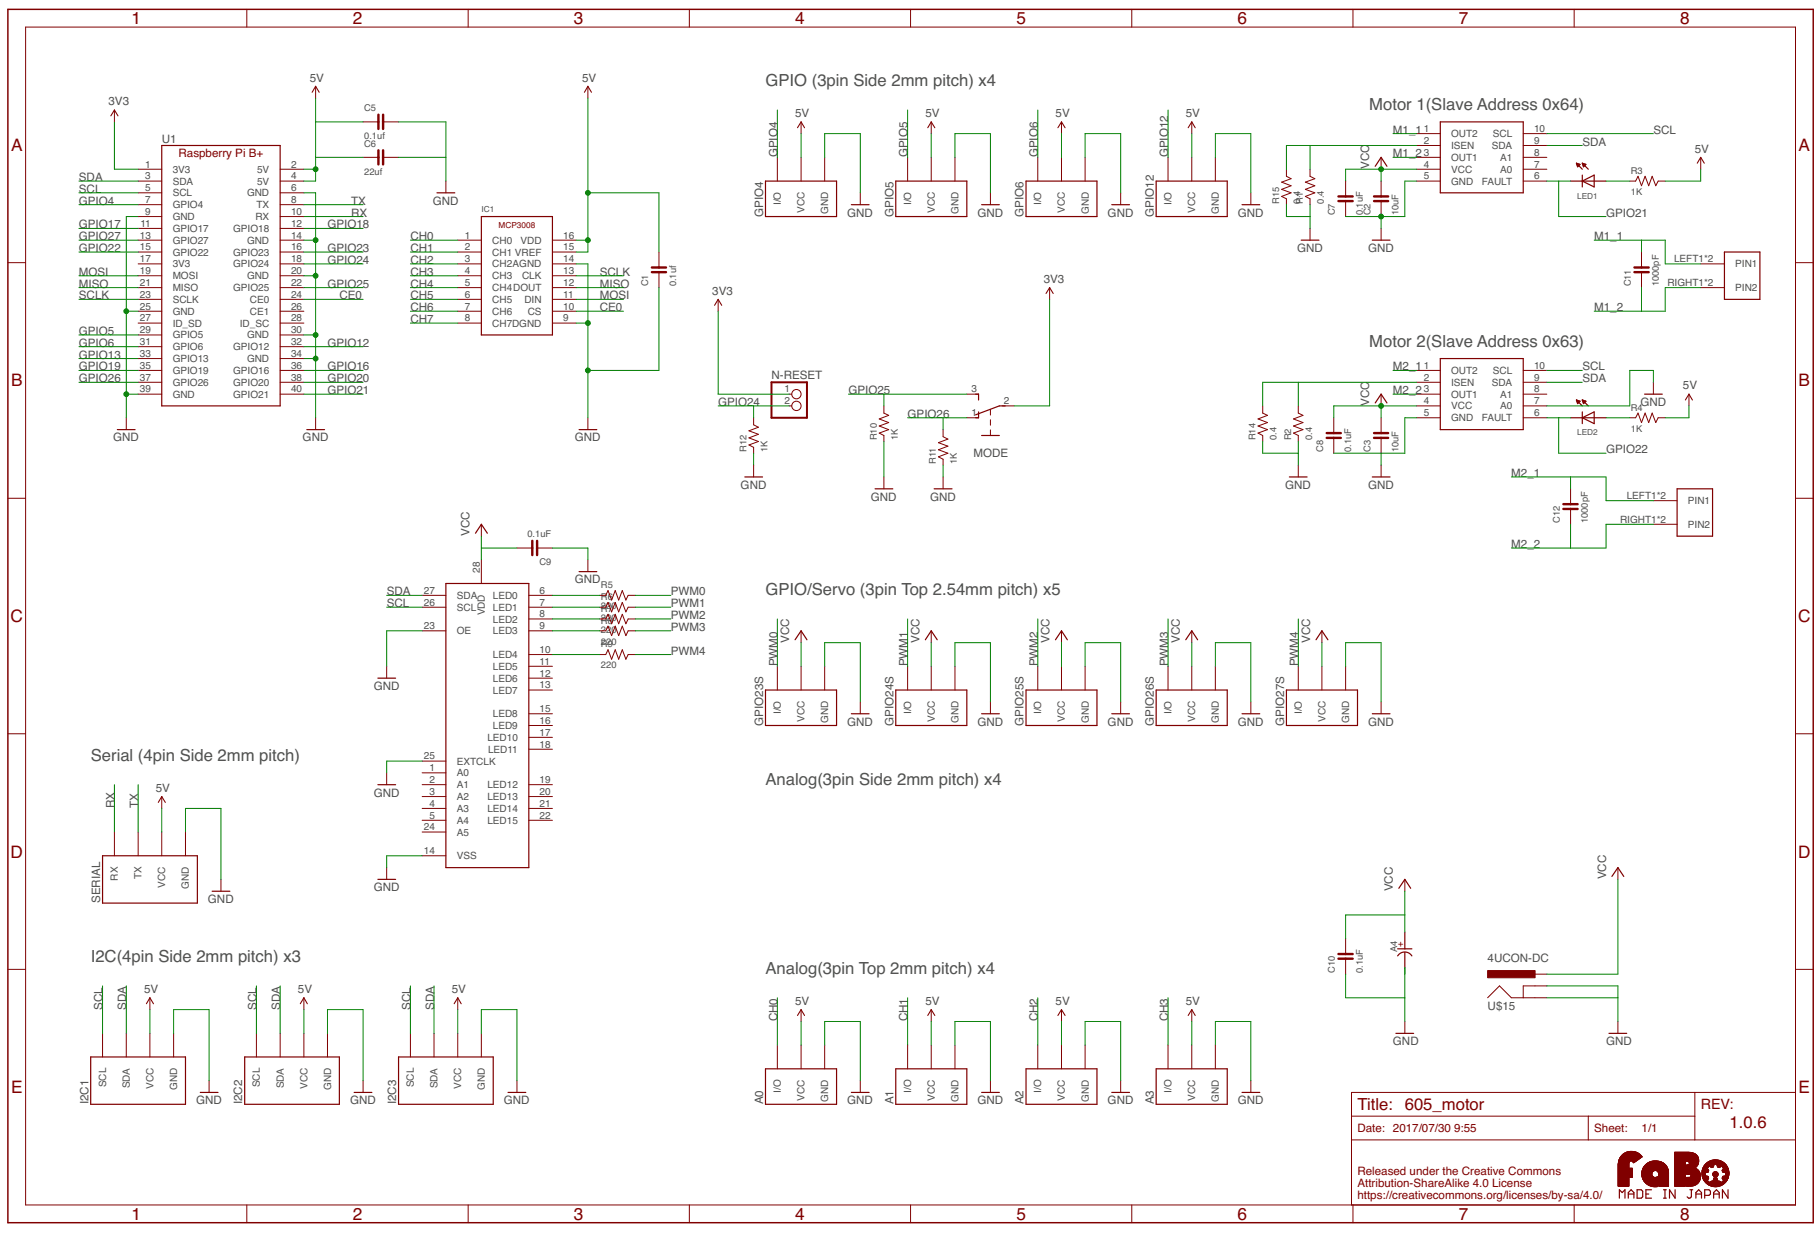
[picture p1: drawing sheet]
<svg xmlns="http://www.w3.org/2000/svg" width="289mm" height="196mm" viewBox="0 0 289 196" stroke-linecap="round" stroke-linejoin="round" font-family="sans-serif">
<defs><g id="words">
<g font-size="2.7" fill="#800000">
<text x="20.9" y="3.9">1</text>
<text x="56" y="3.9">2</text>
<text x="91.1" y="3.9">3</text>
<text x="126.2" y="3.9">4</text>
<text x="161.3" y="3.9">5</text>
<text x="196.5" y="3.9">6</text>
<text x="231.6" y="3.9">7</text>
<text x="266.7" y="3.9">8</text>
<text x="1.8" y="24">A</text>
<text x="285.5" y="24">A</text>
<text x="1.8" y="61.4">B</text>
<text x="285.5" y="61.4">B</text>
<text x="1.7" y="98.7">C</text>
<text x="285.5" y="98.7">C</text>
<text x="1.7" y="136.1">D</text>
<text x="285.5" y="136.1">D</text>
<text x="1.8" y="173.5">E</text>
<text x="285.5" y="173.5">E</text>
<text x="20.9" y="193.6">1</text>
<text x="56" y="193.6">2</text>
<text x="91.1" y="193.6">3</text>
<text x="126.2" y="193.6">4</text>
<text x="161.3" y="193.6">5</text>
<text x="196.5" y="193.6">6</text>
<text x="231.6" y="193.6">7</text>
<text x="266.7" y="193.6">8</text>
</g>
<g font-size="2.6" fill="#505050">
<text x="121.5" y="13.7">GPIO (3pin Side 2mm pitch) x4</text>
<text x="217.4" y="17.5">Motor 1(Slave Address 0x64)</text>
<text x="217.4" y="55">Motor 2(Slave Address 0x63)</text>
<text x="121.5" y="94.5">GPIO/Servo (3pin Top 2.54mm pitch) x5</text>
<text x="14.4" y="120.8">Serial (4pin Side 2mm pitch)</text>
<text x="121.5" y="124.6">Analog(3pin Side 2mm pitch) x4</text>
<text x="14.4" y="152.8">I2C(4pin Side 2mm pitch) x3</text>
<text x="121.5" y="154.6">Analog(3pin Top 2mm pitch) x4</text>
</g>
<g font-size="2.6" fill="#800000">
<text x="215.5" y="176.2">Title:</text>
<text x="223" y="176.2">605_motor</text>
<text x="274.6" y="179.1">1.0.6</text>
</g>
<text font-size="2.3" fill="#800000" x="270" y="176">REV:</text>
<g font-size="1.8" fill="#505050">
<text x="17.2" y="16.7">3V3</text>
<text x="49.2" y="13">5V</text>
<text x="92.4" y="13">5V</text>
<text x="25.7" y="22.7">U1</text>
<text x="126.2" y="18.6">5V</text>
<text x="146.9" y="18.6">5V</text>
<text x="167.6" y="18.6">5V</text>
<text x="188.2" y="18.6">5V</text>
<text x="221.1" y="21.2">M1_1</text>
<text x="251.2" y="23.1">SDA</text>
<text x="262.5" y="21.2">SCL</text>
<text x="12.5" y="28.7">SDA</text>
<text x="123.4" y="25" transform="rotate(-90 123.4 25)">GPIO4</text>
<text x="144.1" y="25" transform="rotate(-90 144.1 25)">GPIO5</text>
<text x="164.7" y="25" transform="rotate(-90 164.7 25)">GPIO6</text>
<text x="185.4" y="25" transform="rotate(-90 185.4 25)">GPIO12</text>
<text x="217.4" y="26.9" transform="rotate(-90 217.4 26.9)">VCC</text>
<text x="221.1" y="25">M1_2</text>
<text x="269" y="24.2">5V</text>
<text x="12.5" y="30.6">SCL</text>
<text x="12.5" y="32.5">GPIO4</text>
<text x="55.8" y="32.5">TX</text>
<text x="55.8" y="34.4">RX</text>
<text x="68.7" y="32.5">GND</text>
<text x="121.1" y="34.4" transform="rotate(-90 121.1 34.4)">GPIO4</text>
<text x="134.5" y="34.4">GND</text>
<text x="141.8" y="34.4" transform="rotate(-90 141.8 34.4)">GPIO5</text>
<text x="155.2" y="34.4">GND</text>
<text x="162.5" y="34.4" transform="rotate(-90 162.5 34.4)">GPIO6</text>
<text x="175.8" y="34.4">GND</text>
<text x="183.2" y="34.4" transform="rotate(-90 183.2 34.4)">GPIO12</text>
<text x="196.5" y="34.4">GND</text>
<text x="255" y="34.4">GPIO21</text>
<text x="12.5" y="36.3">GPIO17</text>
<text x="12.5" y="38.1">GPIO27</text>
<text x="12.5" y="40">GPIO22</text>
<text x="52" y="36.3">GPIO18</text>
<text x="52" y="40">GPIO23</text>
<text x="52" y="41.9">GPIO24</text>
<text x="65.1" y="38.1">CH0</text>
<text x="65.1" y="40">CH1</text>
<text x="65.1" y="41.9">CH2</text>
<text x="205.9" y="40">GND</text>
<text x="217.2" y="40">GND</text>
<text x="253.1" y="38.1">M1_1</text>
<text x="12.5" y="43.8">MOSI</text>
<text x="12.5" y="45.6">MISO</text>
<text x="12.5" y="47.5">SCLK</text>
<text x="52" y="45.6">GPIO25</text>
<text x="53.9" y="47.5">CE0</text>
<text x="65.1" y="43.8">CH3</text>
<text x="65.1" y="45.6">CH4</text>
<text x="65.1" y="47.5">CH5</text>
<text x="95.2" y="47.5">MOSI</text>
<text x="95.2" y="45.6">MISO</text>
<text x="95.2" y="43.8">SCLK</text>
<text x="113.1" y="46.8">3V3</text>
<text x="165.7" y="44.9">3V3</text>
<text x="12.5" y="53.2">GPIO5</text>
<text x="65.1" y="49.4">CH6</text>
<text x="65.1" y="51.3">CH7</text>
<text x="95.2" y="49.4">CE0</text>
<text x="253.1" y="49.4">M1_2</text>
<text x="12.5" y="55">GPIO6</text>
<text x="12.5" y="56.9">GPIO13</text>
<text x="12.5" y="58.8">GPIO19</text>
<text x="52" y="55">GPIO12</text>
<text x="52" y="58.8">GPIO16</text>
<text x="221.1" y="58.8">M2_1</text>
<text x="251.2" y="58.8">SCL</text>
<text x="12.5" y="60.7">GPIO26</text>
<text x="52" y="60.7">GPIO20</text>
<text x="52" y="62.6">GPIO21</text>
<text x="114" y="64.4">GPIO24</text>
<text x="122.5" y="60.2">N-RESET</text>
<text x="134.7" y="62.6">GPIO25</text>
<text x="217.4" y="64.4" transform="rotate(-90 217.4 64.4)">VCC</text>
<text x="221.1" y="62.6">M2_2</text>
<text x="251.2" y="60.7">SDA</text>
<text x="260.4" y="64.4">GND</text>
<text x="267.2" y="61.8">5V</text>
<text x="18" y="70.1">GND</text>
<text x="48" y="70.1">GND</text>
<text x="91.3" y="70.1">GND</text>
<text x="144.1" y="66.3">GPIO26</text>
<text x="255" y="72">GPIO22</text>
<text x="117.6" y="77.6">GND</text>
<text x="154.5" y="72.5">MODE</text>
<text x="204" y="77.6">GND</text>
<text x="217.2" y="77.6">GND</text>
<text x="239.9" y="75.7">M2_1</text>
<text x="138.3" y="79.5">GND</text>
<text x="147.6" y="79.5">GND</text>
<text x="74.5" y="85.1" transform="rotate(-90 74.5 85.1)">VCC</text>
<text x="239.9" y="87">M2_2</text>
<text x="61.4" y="94.5">SDA</text>
<text x="91.3" y="92.6">GND</text>
<text x="106.5" y="94.5">PWM0</text>
<text x="61.4" y="96.4">SCL</text>
<text x="106.5" y="96.4">PWM1</text>
<text x="106.5" y="98.3">PWM2</text>
<text x="106.5" y="100.1">PWM3</text>
<text x="106.5" y="103.9">PWM4</text>
<text x="123.4" y="105.8" transform="rotate(-90 123.4 105.8)">PWM0</text>
<text x="125.3" y="102" transform="rotate(-90 125.3 102)">VCC</text>
<text x="144.1" y="105.8" transform="rotate(-90 144.1 105.8)">PWM1</text>
<text x="146" y="102" transform="rotate(-90 146 102)">VCC</text>
<text x="164.7" y="105.8" transform="rotate(-90 164.7 105.8)">PWM2</text>
<text x="166.6" y="102" transform="rotate(-90 166.6 102)">VCC</text>
<text x="185.4" y="105.8" transform="rotate(-90 185.4 105.8)">PWM3</text>
<text x="187.3" y="102" transform="rotate(-90 187.3 102)">VCC</text>
<text x="206.1" y="105.8" transform="rotate(-90 206.1 105.8)">PWM4</text>
<text x="208" y="102" transform="rotate(-90 208 102)">VCC</text>
<text x="59.3" y="109.5">GND</text>
<text x="121.1" y="115.2" transform="rotate(-90 121.1 115.2)">GPIO23S</text>
<text x="134.5" y="115.2">GND</text>
<text x="141.8" y="115.2" transform="rotate(-90 141.8 115.2)">GPIO24S</text>
<text x="155.2" y="115.2">GND</text>
<text x="162.5" y="115.2" transform="rotate(-90 162.5 115.2)">GPIO25S</text>
<text x="175.8" y="115.2">GND</text>
<text x="183.2" y="115.2" transform="rotate(-90 183.2 115.2)">GPIO26S</text>
<text x="196.5" y="115.2">GND</text>
<text x="203.8" y="115.2" transform="rotate(-90 203.8 115.2)">GPIO27S</text>
<text x="217.2" y="115.2">GND</text>
<text x="24.7" y="125.7">5V</text>
<text x="18.2" y="128.3" transform="rotate(-90 18.2 128.3)">RX</text>
<text x="21.9" y="128.3" transform="rotate(-90 21.9 128.3)">TX</text>
<text x="59.3" y="126.5">GND</text>
<text x="15.9" y="143.4" transform="rotate(-90 15.9 143.4)">SERIAL</text>
<text x="33" y="143.4">GND</text>
<text x="59.3" y="141.5">GND</text>
<text x="221.1" y="141.5" transform="rotate(-90 221.1 141.5)">VCC</text>
<text x="255" y="139.6" transform="rotate(-90 255 139.6)">VCC</text>
<text x="236.2" y="152.8">4UCON-DC</text>
<text x="16.3" y="160.3" transform="rotate(-90 16.3 160.3)">SCL</text>
<text x="20" y="160.3" transform="rotate(-90 20 160.3)">SDA</text>
<text x="22.9" y="157.6">5V</text>
<text x="40.7" y="160.3" transform="rotate(-90 40.7 160.3)">SCL</text>
<text x="44.5" y="160.3" transform="rotate(-90 44.5 160.3)">SDA</text>
<text x="47.3" y="157.6">5V</text>
<text x="65.1" y="160.3" transform="rotate(-90 65.1 160.3)">SCL</text>
<text x="68.9" y="160.3" transform="rotate(-90 68.9 160.3)">SDA</text>
<text x="71.7" y="157.6">5V</text>
<text x="126.2" y="159.5">5V</text>
<text x="146.9" y="159.5">5V</text>
<text x="167.6" y="159.5">5V</text>
<text x="188.2" y="159.5">5V</text>
<text x="236.2" y="160.3">U$15</text>
<text x="123.4" y="162.2" transform="rotate(-90 123.4 162.2)">CH0</text>
<text x="144.1" y="162.2" transform="rotate(-90 144.1 162.2)">CH1</text>
<text x="164.7" y="162.2" transform="rotate(-90 164.7 162.2)">CH2</text>
<text x="185.4" y="162.2" transform="rotate(-90 185.4 162.2)">CH3</text>
<text x="221.1" y="165.9">GND</text>
<text x="255" y="165.9">GND</text>
<text x="14" y="175.3" transform="rotate(-90 14 175.3)">I2C1</text>
<text x="31.1" y="175.3">GND</text>
<text x="38.5" y="175.3" transform="rotate(-90 38.5 175.3)">I2C2</text>
<text x="55.6" y="175.3">GND</text>
<text x="62.9" y="175.3" transform="rotate(-90 62.9 175.3)">I2C3</text>
<text x="80" y="175.3">GND</text>
<text x="121.1" y="175.3" transform="rotate(-90 121.1 175.3)">A0</text>
<text x="134.5" y="175.3">GND</text>
<text x="141.8" y="175.3" transform="rotate(-90 141.8 175.3)">A1</text>
<text x="155.2" y="175.3">GND</text>
<text x="162.5" y="175.3" transform="rotate(-90 162.5 175.3)">A2</text>
<text x="175.8" y="175.3">GND</text>
<text x="183.2" y="175.3" transform="rotate(-90 183.2 175.3)">A3</text>
<text x="196.5" y="175.3">GND</text>
</g>
<g font-size="1.8" fill="#800000">
<text x="28.3" y="25">Raspberry Pi B+</text>
<text x="215.5" y="179.7">Date: 2017/07/30</text>
<text x="230.9" y="179.7">9:55</text>
<text x="253.1" y="179.7">Sheet:</text>
<text x="260.6" y="179.7">1/1</text>
<text x="215.5" y="186.6">Released under the Creative Commons</text>
<text x="215.5" y="190.3">https://creativecommons.org/licenses/by-sa/4.0/</text>
<text x="215.5" y="188.5">Attribution-ShareAlike 4.0 License</text>
</g>
<g font-size="1.6" fill="#505050">
<text x="226" y="21">1</text>
<text x="226" y="22.8">2</text>
<text x="230.4" y="21.8">OUT2</text>
<text x="230.4" y="23.7">ISEN</text>
<text x="236.8" y="23.7">SDA</text>
<text x="237" y="21.8">SCL</text>
<text x="243.5" y="22.8">9</text>
<text x="243.5" y="21">10</text>
<text x="23.1" y="26.6">1</text>
<text x="23.1" y="28.5">3</text>
<text x="27.4" y="27.4">3V3</text>
<text x="27.4" y="29.3">SDA</text>
<text x="40.8" y="27.4">5V</text>
<text x="40.8" y="29.3">5V</text>
<text x="46.2" y="26.6">2</text>
<text x="46.2" y="28.5">4</text>
<text x="226" y="24.7">3</text>
<text x="226" y="26.6">4</text>
<text x="226" y="28.5">5</text>
<text x="230.4" y="25.5">OUT1</text>
<text x="230.4" y="27.4">VCC</text>
<text x="230.4" y="29.3">GND</text>
<text x="235.2" y="29.3">FAULT</text>
<text x="238.1" y="27.4">A0</text>
<text x="238.1" y="25.5">A1</text>
<text x="243.5" y="28.5">6</text>
<text x="243.5" y="26.6">7</text>
<text x="243.5" y="24.7">8</text>
<text x="22.3" y="36">11</text>
<text x="23.1" y="30.4">5</text>
<text x="23.1" y="32.2">7</text>
<text x="23.1" y="34.1">9</text>
<text x="27.4" y="31.2">SCL</text>
<text x="27.4" y="33.1">GPIO4</text>
<text x="27.4" y="34.9">GND</text>
<text x="39.2" y="31.2">GND</text>
<text x="40.5" y="34.9">RX</text>
<text x="40.7" y="33.1">TX</text>
<text x="46.2" y="30.4">6</text>
<text x="46.2" y="32.2">8</text>
<text x="46.2" y="34.1">10</text>
<text x="46.2" y="36">12</text>
<text x="124" y="32.6" transform="rotate(-90 124 32.6)">I/O</text>
<text x="127.7" y="33.8" transform="rotate(-90 127.7 33.8)">VCC</text>
<text x="131.5" y="34" transform="rotate(-90 131.5 34)">GND</text>
<text x="144.6" y="32.6" transform="rotate(-90 144.6 32.6)">I/O</text>
<text x="148.4" y="33.8" transform="rotate(-90 148.4 33.8)">VCC</text>
<text x="152.2" y="34" transform="rotate(-90 152.2 34)">GND</text>
<text x="165.3" y="32.6" transform="rotate(-90 165.3 32.6)">I/O</text>
<text x="169.1" y="33.8" transform="rotate(-90 169.1 33.8)">VCC</text>
<text x="172.8" y="34" transform="rotate(-90 172.8 34)">GND</text>
<text x="186" y="32.6" transform="rotate(-90 186 32.6)">I/O</text>
<text x="189.7" y="33.8" transform="rotate(-90 189.7 33.8)">VCC</text>
<text x="193.5" y="34" transform="rotate(-90 193.5 34)">GND</text>
<text x="22.2" y="37.9">13</text>
<text x="22.2" y="39.7">15</text>
<text x="22.2" y="41.6">17</text>
<text x="27.4" y="36.8">GPIO17</text>
<text x="27.4" y="38.7">GPIO27</text>
<text x="27.4" y="40.6">GPIO22</text>
<text x="37" y="36.8">GPIO18</text>
<text x="37" y="40.6">GPIO23</text>
<text x="39.2" y="38.7">GND</text>
<text x="46.2" y="37.9">14</text>
<text x="46.2" y="39.7">16</text>
<text x="46.2" y="41.6">18</text>
<text x="73.8" y="37.9">1</text>
<text x="73.8" y="39.7">2</text>
<text x="73.8" y="41.6">3</text>
<text x="78.2" y="38.7">CH0</text>
<text x="78.2" y="40.6">CH1 VREF</text>
<text x="82.6" y="38.7">VDD</text>
<text x="89.4" y="41.6">14</text>
<text x="89.4" y="39.7">15</text>
<text x="89.4" y="37.9">16</text>
<text x="265.8" y="41.6">LEFT1*2</text>
<text x="22.2" y="43.5">19</text>
<text x="22.2" y="45.4">21</text>
<text x="22.2" y="47.3">23</text>
<text x="27.4" y="42.5">3V3</text>
<text x="27.4" y="44.3">MOSI</text>
<text x="27.4" y="46.2">MISO</text>
<text x="37" y="42.4">GPIO24</text>
<text x="37" y="46.2">GPIO25</text>
<text x="39.2" y="44.3">GND</text>
<text x="46.2" y="43.5">20</text>
<text x="46.2" y="45.4">22</text>
<text x="46.2" y="47.3">24</text>
<text x="73.8" y="43.5">4</text>
<text x="73.8" y="45.4">5</text>
<text x="73.8" y="47.3">6</text>
<text x="78.2" y="42.5">CH2AGND</text>
<text x="78.2" y="44.3">CH3</text>
<text x="78.2" y="46.2">CH4DOUT</text>
<text x="82.9" y="44.3">CLK</text>
<text x="89.4" y="47.3">11</text>
<text x="89.4" y="45.4">12</text>
<text x="89.4" y="43.5">13</text>
<text x="264.7" y="45.4">RIGHT1*2</text>
<text x="275.5" y="42.5">PIN1</text>
<text x="275.5" y="46.2">PIN2</text>
<text x="22.2" y="49.1">25</text>
<text x="22.2" y="51">27</text>
<text x="22.2" y="52.9">29</text>
<text x="27.4" y="48.1">SCLK</text>
<text x="27.4" y="50">GND</text>
<text x="27.4" y="51.9">ID_SD</text>
<text x="27.4" y="53.7">GPIO5</text>
<text x="38.1" y="51.8">ID_SC</text>
<text x="39.2" y="53.7">GND</text>
<text x="39.7" y="48.1">CE0</text>
<text x="39.7" y="50">CE1</text>
<text x="46.2" y="49.1">26</text>
<text x="46.2" y="51">28</text>
<text x="46.2" y="52.9">30</text>
<text x="73.8" y="49.1">7</text>
<text x="73.8" y="51">8</text>
<text x="78.2" y="48.1">CH5</text>
<text x="78.2" y="50">CH6</text>
<text x="78.2" y="51.9">CH7DGND</text>
<text x="83.2" y="48.1">DIN</text>
<text x="83.8" y="50">CS</text>
<text x="89.4" y="51">9</text>
<text x="89.4" y="49.1">10</text>
<text x="22.2" y="54.8">31</text>
<text x="22.2" y="56.7">33</text>
<text x="22.2" y="58.5">35</text>
<text x="27.4" y="55.6">GPIO6</text>
<text x="27.4" y="57.5">GPIO13</text>
<text x="27.4" y="59.4">GPIO19</text>
<text x="37" y="55.6">GPIO12</text>
<text x="37" y="59.4">GPIO16</text>
<text x="39.2" y="57.5">GND</text>
<text x="46.2" y="54.8">32</text>
<text x="46.2" y="56.7">34</text>
<text x="46.2" y="58.5">36</text>
<text x="226" y="58.5">1</text>
<text x="230.4" y="59.4">OUT2</text>
<text x="237" y="59.4">SCL</text>
<text x="243.5" y="58.5">10</text>
<text x="22.2" y="60.4">37</text>
<text x="22.2" y="62.3">39</text>
<text x="27.4" y="61.2">GPIO26</text>
<text x="27.4" y="63.1">GND</text>
<text x="37" y="61.2">GPIO20</text>
<text x="37" y="63.1">GPIO21</text>
<text x="46.2" y="60.4">38</text>
<text x="46.2" y="62.3">40</text>
<text x="124.5" y="62.3">1</text>
<text x="124.5" y="64.2">2</text>
<text x="154.2" y="62.3">3</text>
<text x="159.4" y="64.2">2</text>
<text x="226" y="60.4">2</text>
<text x="226" y="62.3">3</text>
<text x="226" y="64.2">4</text>
<text x="230.4" y="61.2">ISEN</text>
<text x="230.4" y="63.1">OUT1</text>
<text x="230.4" y="65">VCC</text>
<text x="236.8" y="61.2">SDA</text>
<text x="238.1" y="65">A0</text>
<text x="238.1" y="63.1">A1</text>
<text x="243.5" y="64.2">7</text>
<text x="243.5" y="62.3">8</text>
<text x="243.5" y="60.4">9</text>
<text x="154.2" y="66.1">1</text>
<text x="226" y="66.1">5</text>
<text x="230.4" y="66.9">GND</text>
<text x="235.2" y="66.9">FAULT</text>
<text x="243.5" y="66.1">6</text>
<text x="257.2" y="83">RIGHT1*2</text>
<text x="258.2" y="79.2">LEFT1*2</text>
<text x="268" y="80">PIN1</text>
<text x="268" y="83.8">PIN2</text>
<text x="67.3" y="94.2">27</text>
<text x="72.5" y="95.1">SDA</text>
<text x="76.2" y="90.9" transform="rotate(-90 76.2 90.9)">28</text>
<text x="78.2" y="95.1">LED0</text>
<text x="85.7" y="94.2">6</text>
<text x="67.3" y="96.1">26</text>
<text x="67.3" y="99.9">23</text>
<text x="72.5" y="97">SCL</text>
<text x="72.5" y="100.7">OE</text>
<text x="77" y="97.7" transform="rotate(-90 77 97.7)">VDD</text>
<text x="78.2" y="100.7">LED3</text>
<text x="78.2" y="98.8">LED2</text>
<text x="78.2" y="96.9">LED1</text>
<text x="85.7" y="99.9">9</text>
<text x="85.7" y="98">8</text>
<text x="85.7" y="96.1">7</text>
<text x="78.2" y="106.3">LED5</text>
<text x="78.2" y="104.5">LED4</text>
<text x="85.7" y="107.4">12</text>
<text x="85.7" y="105.5">11</text>
<text x="85.7" y="103.6">10</text>
<text x="78.2" y="113.9">LED8</text>
<text x="78.2" y="110.1">LED7</text>
<text x="78.2" y="108.2">LED6</text>
<text x="85.7" y="113">15</text>
<text x="85.7" y="109.3">13</text>
<text x="124" y="113.4" transform="rotate(-90 124 113.4)">I/O</text>
<text x="144.6" y="113.4" transform="rotate(-90 144.6 113.4)">I/O</text>
<text x="165.3" y="113.4" transform="rotate(-90 165.3 113.4)">I/O</text>
<text x="186" y="113.4" transform="rotate(-90 186 113.4)">I/O</text>
<text x="206.7" y="113.4" transform="rotate(-90 206.7 113.4)">I/O</text>
<text x="77.4" y="117.6">LED10</text>
<text x="77.5" y="119.5">LED11</text>
<text x="78.2" y="115.7">LED9</text>
<text x="85.7" y="118.7">18</text>
<text x="85.7" y="116.8">17</text>
<text x="85.7" y="114.9">16</text>
<text x="127.7" y="114.6" transform="rotate(-90 127.7 114.6)">VCC</text>
<text x="131.5" y="114.8" transform="rotate(-90 131.5 114.8)">GND</text>
<text x="148.4" y="114.6" transform="rotate(-90 148.4 114.6)">VCC</text>
<text x="152.2" y="114.8" transform="rotate(-90 152.2 114.8)">GND</text>
<text x="169.1" y="114.6" transform="rotate(-90 169.1 114.6)">VCC</text>
<text x="172.8" y="114.8" transform="rotate(-90 172.8 114.8)">GND</text>
<text x="189.7" y="114.6" transform="rotate(-90 189.7 114.6)">VCC</text>
<text x="193.5" y="114.8" transform="rotate(-90 193.5 114.8)">GND</text>
<text x="210.4" y="114.6" transform="rotate(-90 210.4 114.6)">VCC</text>
<text x="214.2" y="114.8" transform="rotate(-90 214.2 114.8)">GND</text>
<text x="67.3" y="120.6">25</text>
<text x="68.2" y="122.4">1</text>
<text x="68.2" y="124.3">2</text>
<text x="72.5" y="121.4">EXTCLK</text>
<text x="72.5" y="123.3">A0</text>
<text x="72.5" y="125.1">A1</text>
<text x="77.4" y="125.1">LED12</text>
<text x="85.7" y="124.3">19</text>
<text x="67.3" y="131.8">24</text>
<text x="68.2" y="126.2">3</text>
<text x="68.2" y="128.1">4</text>
<text x="68.2" y="129.9">5</text>
<text x="72.5" y="127">A2</text>
<text x="72.5" y="128.9">A3</text>
<text x="72.5" y="130.8">A4</text>
<text x="77.4" y="130.8">LED15</text>
<text x="77.4" y="128.9">LED14</text>
<text x="77.4" y="127">LED13</text>
<text x="85.7" y="129.9">22</text>
<text x="85.7" y="128.1">21</text>
<text x="85.7" y="126.2">20</text>
<text x="67.3" y="135.6">14</text>
<text x="72.5" y="136.4">VSS</text>
<text x="72.5" y="132.7">A5</text>
<text x="18.7" y="139.8" transform="rotate(-90 18.7 139.8)">RX</text>
<text x="22.5" y="139.6" transform="rotate(-90 22.5 139.6)">TX</text>
<text x="26.2" y="140.9" transform="rotate(-90 26.2 140.9)">VCC</text>
<text x="30" y="141.1" transform="rotate(-90 30 141.1)">GND</text>
<text x="16.8" y="172.6" transform="rotate(-90 16.8 172.6)">SCL</text>
<text x="20.6" y="172.8" transform="rotate(-90 20.6 172.8)">SDA</text>
<text x="24.4" y="172.9" transform="rotate(-90 24.4 172.9)">VCC</text>
<text x="28.1" y="173.1" transform="rotate(-90 28.1 173.1)">GND</text>
<text x="41.3" y="172.6" transform="rotate(-90 41.3 172.6)">SCL</text>
<text x="45" y="172.8" transform="rotate(-90 45 172.8)">SDA</text>
<text x="48.8" y="172.9" transform="rotate(-90 48.8 172.9)">VCC</text>
<text x="52.5" y="173.1" transform="rotate(-90 52.5 173.1)">GND</text>
<text x="65.7" y="172.6" transform="rotate(-90 65.7 172.6)">SCL</text>
<text x="69.5" y="172.8" transform="rotate(-90 69.5 172.8)">SDA</text>
<text x="73.2" y="172.9" transform="rotate(-90 73.2 172.9)">VCC</text>
<text x="77" y="173.1" transform="rotate(-90 77 173.1)">GND</text>
<text x="124" y="173.5" transform="rotate(-90 124 173.5)">I/O</text>
<text x="144.6" y="173.5" transform="rotate(-90 144.6 173.5)">I/O</text>
<text x="165.3" y="173.5" transform="rotate(-90 165.3 173.5)">I/O</text>
<text x="186" y="173.5" transform="rotate(-90 186 173.5)">I/O</text>
<text x="127.7" y="174.7" transform="rotate(-90 127.7 174.7)">VCC</text>
<text x="131.5" y="174.9" transform="rotate(-90 131.5 174.9)">GND</text>
<text x="148.4" y="174.7" transform="rotate(-90 148.4 174.7)">VCC</text>
<text x="152.2" y="174.9" transform="rotate(-90 152.2 174.9)">GND</text>
<text x="169.1" y="174.7" transform="rotate(-90 169.1 174.7)">VCC</text>
<text x="172.8" y="174.9" transform="rotate(-90 172.8 174.9)">GND</text>
<text x="189.7" y="174.7" transform="rotate(-90 189.7 174.7)">VCC</text>
<text x="193.5" y="174.9" transform="rotate(-90 193.5 174.9)">GND</text>
</g>
<g font-size="1.5" fill="#505050">
<text x="57.8" y="17.7">C5</text>
<text x="57.8" y="22.1">0.1uf</text>
<text x="57.8" y="23.3">C6</text>
<text x="57.8" y="27.7">22uf</text>
<text x="258.9" y="27.6">R3</text>
<text x="203.1" y="32.3" transform="rotate(-90 203.1 32.3)">R15</text>
<text x="206.4" y="32.3" transform="rotate(-90 206.4 32.3)">0.4</text>
<text x="206.8" y="32.3" transform="rotate(-90 206.8 32.3)">R1</text>
<text x="210.2" y="32.3" transform="rotate(-90 210.2 32.3)">0.4</text>
<text x="211.9" y="34.2" transform="rotate(-90 211.9 34.2)">C7</text>
<text x="216.4" y="34.2" transform="rotate(-90 216.4 34.2)">0.1uF</text>
<text x="217.6" y="34.2" transform="rotate(-90 217.6 34.2)">C2</text>
<text x="222" y="34.2" transform="rotate(-90 222 34.2)">10uF</text>
<text x="258.9" y="30.9">1K</text>
<text x="102.9" y="45.5" transform="rotate(-90 102.9 45.5)">C1</text>
<text x="107.4" y="45.5" transform="rotate(-90 107.4 45.5)">0.1uf</text>
<text x="258.9" y="45.5" transform="rotate(-90 258.9 45.5)">C11</text>
<text x="263.3" y="45.5" transform="rotate(-90 263.3 45.5)">1000pF</text>
<text x="258.9" y="65.2">R4</text>
<text x="118.5" y="71.8" transform="rotate(-90 118.5 71.8)">R12</text>
<text x="121.8" y="71.8" transform="rotate(-90 121.8 71.8)">1K</text>
<text x="139.2" y="69.9" transform="rotate(-90 139.2 69.9)">R10</text>
<text x="142.5" y="69.9" transform="rotate(-90 142.5 69.9)">1K</text>
<text x="199.3" y="69.9" transform="rotate(-90 199.3 69.9)">R14</text>
<text x="202.6" y="69.9" transform="rotate(-90 202.6 69.9)">0.4</text>
<text x="205" y="69.9" transform="rotate(-90 205 69.9)">R2</text>
<text x="208.3" y="69.9" transform="rotate(-90 208.3 69.9)">0.4</text>
<text x="210" y="71.8" transform="rotate(-90 210 71.8)">C8</text>
<text x="214.5" y="71.8" transform="rotate(-90 214.5 71.8)">0.1uF</text>
<text x="217.6" y="71.8" transform="rotate(-90 217.6 71.8)">C3</text>
<text x="222" y="71.8" transform="rotate(-90 222 71.8)">10uF</text>
<text x="258.9" y="68.5">1K</text>
<text x="148.6" y="73.6" transform="rotate(-90 148.6 73.6)">R11</text>
<text x="151.9" y="73.6" transform="rotate(-90 151.9 73.6)">1K</text>
<text x="247.6" y="83" transform="rotate(-90 247.6 83)">C12</text>
<text x="252.1" y="83" transform="rotate(-90 252.1 83)">1000pF</text>
<text x="83.7" y="85.3">0.1uF</text>
<text x="85.6" y="89.7">C9</text>
<text x="95.4" y="93.4">R5</text>
<text x="95.4" y="95.3">R6</text>
<text x="95.4" y="96.7">220</text>
<text x="95.4" y="98.6">220</text>
<text x="95.4" y="100.5">220</text>
<text x="95.4" y="97.1">R7</text>
<text x="95.4" y="99">R8</text>
<text x="95.4" y="102.3">220</text>
<text x="95.4" y="106.1">220</text>
<text x="95.4" y="102.8">R9</text>
<text x="211.9" y="154.5" transform="rotate(-90 211.9 154.5)">C10</text>
<text x="216.4" y="154.5" transform="rotate(-90 216.4 154.5)">0.1uF</text>
<text x="221.8" y="151.1" transform="rotate(-90 221.8 151.1)">A4</text>
</g>
<text font-size="1.5" fill="#800000" x="222.7" y="150.4" transform="rotate(-90 222.7 150.4)">+</text>
<g font-size="1.3" fill="#505050">
<text x="76.4" y="33.6">IC1</text>
<text x="250.4" y="31.5">LED1</text>
<text x="250.4" y="69.1">LED2</text>
</g>
<text font-size="1.3" fill="#800000" x="79.1" y="36.3">MCP3008</text>
</g></defs>
<g fill="none" stroke="#800000" stroke-width=".16">
<path d="M4.1 4.3h280.9v187h-280.9zM18.2 17.5v1.8M39.2 1.5v2.8M50.1 13.7v1.9M57.6 19.3h2.5M60.8 19.3h2.5M74.3 1.5v2.8M93.3 13.7v1.9M109.4 1.5v2.8M127.2 19.3v1.9M144.5 1.5v2.8M147.8 19.3v1.9"/>
<path d="M168.5 19.3v1.9M179.7 1.5v2.8M189.2 19.3v1.9M214.8 1.5v2.8M249.9 1.5v2.8M21.9 26.9h3.8M21.9 28.7h3.8M21.9 30.6h3.8M21.9 32.5h3.8M21.9 34.4h3.8M21.9 36.3h3.8M21.9 38.1h3.8"/>
<path d="M44.5 26.9h3.7M44.5 28.7h3.7M44.5 30.6h3.7M44.5 32.5h3.7M44.5 34.4h3.7M44.5 36.3h3.7M44.5 38.1h3.7M57.6 25h2.5M60.8 25h2.5M70.8 28.7v1.9M72.7 38.1h3.7M87.7 38.1h3.8"/>
<path d="M123.4 25v3.7M127.2 25v3.7M130.9 25v3.7M136.6 30.6v1.9M144.1 25v3.7M147.8 25v3.7M151.6 25v3.7M157.2 30.6v1.9M164.7 25v3.7M168.5 25v3.7M172.3 25v3.7M177.9 30.6v1.9"/>
<path d="M185.4 25v3.7M189.2 25v3.7M192.9 25v3.7M198.6 30.6v1.9M204.2 26.9v1.1l.8 .4-1.5 .5 1.5 .6-1.5 .6 1.5 .5-1.5 .6 .7 .4v.9M208 26.9v1.1l.7 .4-1.5 .5 1.5 .6-1.5 .6 1.5 .5-1.5 .6 .8 .4v.9M208 36.3v1.8M213.6 28.7v2.5M213.6 31.9v2.5M219.2 25v1.9M219.2 28.7v2.5M219.2 31.9v2.5"/>
<path d="M219.2 36.3v1.8M224.9 26.9h3.7M224.9 28.7h3.7M224.9 21.2h3.7M224.9 23.1h3.7M224.9 25h3.7M241.8 26.9h3.8M241.8 28.7h3.8M241.8 21.2h3.8M241.8 23.1h3.8M241.8 25h3.8M258.7 28.7h1l.3-.7 .6 1.5 .6-1.5 .5 1.5 .6-1.5 .5 1.5 .4-.8h1.2"/>
<path d="M270 25v1.9M1.3 41.7h2.8M21.9 40h3.8M21.9 41.9h3.8M21.9 43.8h3.8M21.9 45.7h3.8M21.9 47.5h3.8M21.9 49.4h3.8M21.9 51.3h3.8M21.9 53.2h3.8M21.9 55h3.8M21.9 56.9h3.8"/>
<path d="M21.9 58.8h3.8M44.5 40h3.7M44.5 41.9h3.7M44.5 43.8h3.7M44.5 45.7h3.7M44.5 47.5h3.7M44.5 49.4h3.7M44.5 51.3h3.7M44.5 53.2h3.7M44.5 55h3.7M44.5 56.9h3.7M44.5 58.8h3.7"/>
<path d="M72.7 40h3.7M72.7 41.9h3.7M72.7 43.8h3.7M72.7 45.7h3.7M72.7 47.5h3.7M72.7 49.4h3.7M72.7 51.3h3.7M87.7 40h3.8M87.7 41.9h3.8M87.7 43.8h3.8M87.7 45.7h3.8M87.7 47.5h3.8"/>
<path d="M87.7 49.4h3.8M87.7 51.3h3.8M104.6 40v2.5M104.6 43.2v2.5M114 47.5v1.9M166.6 45.7v1.8M224.9 58.8h3.7M241.8 58.8h3.8M260.6 40v2.5M260.6 43.2v2.5M270 41.9h3.8M270 45.7h3.8"/>
<path d="M285 41.7h2.8M1.3 79.1h2.8M20 66.3v1.9M21.9 60.7h3.8M21.9 62.6h3.8M44.5 60.7h3.7M44.5 62.6h3.7M50.1 66.3v1.9M93.3 66.3v1.9M119.6 66.3v1.1l.8 .4-1.5 .6 1.5 .5-1.5 .6 1.5 .6-1.5 .5 .7 .4v.9M119.6 73.8v1.9M125.3 62.6h.4"/>
<path d="M125.3 64.4h.4M140.3 64.4v1.2l.8 .3-1.5 .6 1.5 .6-1.5 .5 1.5 .6-1.5 .6 .7 .3v1M140.3 75.7v1.9M149.7 68.2v1.1l.8 .4-1.5 .6 1.5 .5-1.5 .6 1.5 .5-1.5 .6 .7 .4v.9M149.7 75.7v1.9M153.5 62.6h1.8M153.5 66.3h1.8M157.2 65v.9M157.2 66.6v.9M157.2 68.2v.9M159.1 64.4h1.9M200.5 64.4v1.2l.7 .3-1.5 .6 1.5 .6-1.5 .5 1.5 .6-1.5 .6 .8 .3v1"/>
<path d="M206.1 64.4v1.2l.7 .3-1.5 .6 1.5 .6-1.5 .5 1.5 .6-1.5 .6 .8 .3v1M206.1 73.8v1.9M211.7 66.3v2.5M211.7 69.5v2.4M219.2 62.6v1.8M219.2 66.3v2.5M219.2 69.5v2.4M219.2 73.8v1.9M224.9 60.7h3.7M224.9 62.6h3.7M224.9 64.4h3.7M224.9 66.3h3.7"/>
<path d="M241.8 60.7h3.8M241.8 62.6h3.8M241.8 64.4h3.8M241.8 66.3h3.8M249.3 77.6v2.4M258.7 66.3h1l.3-.7 .6 1.5 .6-1.5 .5 1.5 .6-1.5 .5 1.5 .4-.8h1.2M262.5 79.5h3.7M262.5 60.7v1.9M268.1 62.6v1.8M285 79.1h2.8M67 94.5h3.8M67 96.4h3.8"/>
<path d="M76.4 83.2v1.9M76.4 88.9v3.7M82.1 87h2.4M83.9 94.5h3.8M83.9 96.4h3.8M83.9 98.3h3.8M85.3 87h2.4M93.3 88.9v1.8M95.2 94.5h1l.3-.7 .6 1.5 .6-1.5 .5 1.5 .6-1.5 .6 1.5 .3-.8h1.2M95.2 96.4h1l.3-.8 .6 1.5 .6-1.5 .5 1.5 .6-1.5 .6 1.5 .3-.7h1.2M95.2 98.3h1l.3-.8 .6 1.5 .6-1.5 .5 1.5 .6-1.5 .6 1.5 .3-.7h1.2M249.3 80.8v2.4"/>
<path d="M262.5 83.2h3.7M1.3 116.5h2.8M61.4 105.8v1.9M67 100.1h3.8M83.9 100.1h3.8M83.9 118.9h3.8M83.9 117.1h3.8M83.9 115.2h3.8M83.9 113.3h3.8M83.9 109.5h3.8M83.9 107.7h3.8M83.9 105.8h3.8"/>
<path d="M83.9 103.9h3.8M95.2 100.1h1l.3-.7 .6 1.5 .6-1.5 .5 1.5 .6-1.5 .6 1.5 .3-.8h1.2M95.2 103.9h1l.3-.8 .6 1.6 .6-1.6 .5 1.6 .6-1.6 .6 1.6 .3-.8h1.2M123.4 105.8v3.7M127.2 100.1v1.9M127.2 105.8v3.7M130.9 105.8v3.7M136.6 111.4v1.9M144.1 105.8v3.7M147.8 100.1v1.9M147.8 105.8v3.7M151.6 105.8v3.7"/>
<path d="M157.2 111.4v1.9M164.7 105.8v3.7M168.5 100.1v1.9M168.5 105.8v3.7M172.3 105.8v3.7M177.9 111.4v1.9M185.4 105.8v3.7M189.2 100.1v1.9M189.2 105.8v3.7M192.9 105.8v3.7M198.6 111.4v1.9M206.1 105.8v3.7"/>
<path d="M209.8 100.1v1.9M209.8 105.8v3.7M213.6 105.8v3.7M219.2 111.4v1.9M285 116.5h2.8M18.2 132.1v3.8M21.9 132.1v3.8M25.7 126.5v1.8M25.7 132.1v3.8M29.4 132.1v3.8M35.1 139.6v1.9M61.4 122.7v1.9"/>
<path d="M61.4 137.7v1.9M67 120.8h3.8M67 122.7h3.8M67 124.6h3.8M67 126.5h3.8M67 128.3h3.8M67 130.2h3.8M67 135.9h3.8M67 132.1h3.8M83.9 124.6h3.8M83.9 126.5h3.8M83.9 128.3h3.8"/>
<path d="M83.9 130.2h3.8M223 139.6v1.9M256.8 137.7v1.9M1.3 153.9h2.8M23.8 158.4v1.9M48.2 158.4v1.9M72.7 158.4v1.9M213.6 149v2.5M213.6 152.2v2.4M236.2 158.4l1.8-1.9 1.9 1.9h5.7M243.7 154.6h1.9M245.6 156.5h-3.8v1.9"/>
<path d="M285 153.9h2.8M16.3 164v3.8M20 164v3.8M23.8 164v3.8M27.6 164v3.8M33.2 171.6v1.8M40.7 164v3.8M44.5 164v3.8M48.2 164v3.8M52 164v3.8M57.6 171.6v1.8M65.2 164v3.8"/>
<path d="M68.9 164v3.8M72.7 164v3.8M76.4 164v3.8M82.1 171.6v1.8M123.4 165.9v3.8M127.2 160.3v1.9M127.2 165.9v3.8M130.9 165.9v3.8M136.6 171.6v1.8M144.1 165.9v3.8M147.8 160.3v1.9M147.8 165.9v3.8"/>
<path d="M151.6 165.9v3.8M157.2 171.6v1.8M164.7 165.9v3.8M168.5 160.3v1.9M168.5 165.9v3.8M172.3 165.9v3.8M177.9 171.6v1.8M185.4 165.9v3.8M189.2 160.3v1.9M189.2 165.9v3.8M192.9 165.9v3.8M198.6 171.6v1.8"/>
<path d="M214.5 177.2h54.6M223 162.2v1.8M252.1 177.2v3.8M256.8 162.2v1.8M269.1 173.4v7.6M285 173.4h-70.5v17.9M39.2 191.3v2.8M74.3 191.3v2.8M109.4 191.3v2.8M144.5 191.3v2.8M179.7 191.3v2.8M214.5 181h70.5"/>
<path d="M214.8 191.3v2.8M249.9 191.3v2.8M256.9 188.3h1.7M256.9 188.2h1.7M256.9 188.1h1.7M256.9 188h1.7M256.9 187.9h1.7M256.9 187.8h1.7M256.9 187.7h1.7M256.9 187.6h1.7M256.9 187.5h1.7M256.9 187.4h1.7"/>
<path d="M256.9 187.3h1.7M256.9 187.2h1.7M256.9 187.1h1.7M256.9 187h1.7M256.9 186.9h1.7M256.9 186.9h2.2M256.9 186.8h2.2M256.9 186.7h2.2M256.9 186.6h2.2M256.9 186.5h2.2M256.9 186.4h2.2M256.9 186.3h2.2"/>
<path d="M256.9 186.2h2.2M256.9 186.1h2.2M256.9 186h2.2M256.9 185.9h2.2M256.9 185.8h2.2M256.9 185.7h2.2M256.9 185.6h2.2M256.9 185.5h2.2M256.9 185.4h2.2M256.9 185.4h1.7M256.9 185.3h1.7M256.9 185.2h1.7"/>
<path d="M256.9 185.1h1.7M256.9 185h1.7M256.9 184.9h1.7M256.9 184.8h1.7M256.9 184.7h1.7M256.9 184.6h1.7M256.9 184.4h1.7M256.9 184.4h1.8M257 184.1h3M257.1 184.1h3M257.1 183.9h3.2M257.2 183.8h3.3"/>
<path d="M257.3 183.7h3.3M257.3 183.6h3.4M257.3 183.6h3.3M257.4 183.5h3.2M257.5 183.4h3M257.6 183.3h2.8M257.6 183.2h2.7M257.7 183.2h2.6M257.8 183.2h2.4M257.8 183.1h2.4M257.8 183.1h2.3M257.9 183.1h2.2"/>
<path d="M258 183h2M258.1 183h1.8M258.2 182.9h1.6M258.3 182.9h1.4M258.4 182.8h1.1M258.6 188.3h-1.7M258.6 184.6h-1.7M258.6 184.5l-1.7 .1M258.6 184.5h-1.7M258.6 182.8h.7M258.7 184.4h-1.8M258.8 184.3l-1.8 .1"/>
<path d="M258.8 182.8h.4M259.1 184.3h.6M259.1 184.4h.6M259.2 184.4h.4M259.3 184.6h.1M259.5 184.5l-.2 .1M259.5 184.5h-.2M259.5 184.4l-.3 .1M259.8 184.3h-2.8M259.9 184.2h-2.9M260 184.2h-3M260.1 184.1h-3.1"/>
<path d="M260.2 184h-3.1M260.3 183.9l-3.2 .1M260.4 183.9h-3.3M260.5 183.8h-3.3M260.6 183.7h-3.4M260.6 186.7h1.7M260.6 186.6l1.7 .1M260.6 186.6h1.7M260.6 186.5h1.6M260.6 186.4l1.6 .1M260.6 186.4h1.6M260.6 186.3h1.6"/>
<path d="M260.6 186.2h1.6M260.6 186.2h1.7M260.7 186.8h1.7M260.7 186.7h1.7M260.7 186h1.7M260.7 185.9h1.8M260.7 186.9h2.4M260.7 186.8l1.8 .1M260.7 185.8h4.1M260.7 185.7h4.1M260.7 187h2.4M260.8 187.1h2.3"/>
<path d="M260.8 187h2.3M260.8 185.7h4M260.8 185.6h4M260.8 187.2h2.3M260.8 185.5h4M260.8 185.5h3.9M260.8 187.3h2.3M260.8 185.4h3.9M260.9 187.3h2.2M260.9 185.4h3.8M260.9 187.4h2.2M260.9 185.3h3.8"/>
<path d="M260.9 185.3h3.7M261 187.5h2.1M261 185.2h3.6M261 187.6h2.1M261 185.1h3.6M261.1 187.6h2M261.1 185.1h3.4M261.1 187.7h2M261.1 185h3.4M261.2 187.7h1.9M261.2 185h3.3M261.2 185h3.2"/>
<path d="M261.2 187.8h1.9M261.2 184.9h3.2M261.3 187.8h1.8M261.3 184.9h3M261.3 187.9h1.8M261.3 184.8h3M261.4 187.9h1.7M261.4 184.7h2.8M261.5 188h1.6M261.5 184.7h2.7M261.5 184.7h2.6M261.5 184.6h2.6"/>
<path d="M261.6 188.1h1.5M261.6 184.6h2.4M261.7 188.1h1.4M261.7 184.6h2.3M261.7 188.2h1.4M261.8 184.5h2M261.8 188.2h1.3M261.9 184.4h1.8M262 188.3h1.1M262 184.4h1.6M262.1 188.3h1M262.2 184.4h1.3"/>
<path d="M262.2 188.3h.9M262.3 186.2h-1.7M262.3 186.1h-1.7M262.3 184.3h1M262.3 186l-1.7 .1M262.4 186h-1.8M262.4 188.4h.7M262.4 185.9l-1.7 .1M262.6 184.3h.4M262.7 185.8l-2 .1M262.9 185.8h1.9M263 186.9h.1"/>
<path d="M263 185.9h1.8M263.1 186.8h.1M263.1 185.9l1.8 .1M263.2 186h1.7M263.2 186.1h1.7M263.3 186.1h1.6M263.3 186.2h1.6M263.3 186.3h1.6M263.3 188.3h1.6M263.3 188.2h1.6M263.3 188.1h1.6M263.3 188h1.6"/>
<path d="M263.3 187.9h1.6M263.3 187.8h1.6M263.3 187.7h1.6M263.3 187.6h1.6M263.3 187.5h1.6M263.3 187.4h1.6M263.3 187.3h1.6M263.3 187.2h1.6M263.3 187.1h1.6M263.3 187h1.6M263.3 186.9h1.6M263.3 186.8h1.6"/>
<path d="M263.3 186.7h1.6M263.3 186.6h1.6M263.3 186.5h1.6M263.3 186.4h1.6M265.9 188.3h1.6M265.9 188.2h1.6M265.9 188.1h1.6M265.9 188h1.6M265.9 187.9h1.6M265.9 187.8h1.6M265.9 187.7h1.6M265.9 187.6h1.6"/>
<path d="M265.9 187.5h1.6M265.9 187.4h1.6M265.9 187.3h1.6M265.9 187.2h1.6M265.9 187.1h1.6M265.9 187h1.6M265.9 186.9h1.6M265.9 186.8h1.6M265.9 186.7h1.6M265.9 186.6h1.6M265.9 186.5h1.6M265.9 186.4h1.6"/>
<path d="M265.9 186.3h1.6M265.9 186.2h1.6M265.9 186.1h1.6M265.9 186h1.6M265.9 185.9h1.6M265.9 185.8h1.6M265.9 185.7h1.6M265.9 185.6h1.6M265.9 185.5h1.6M265.9 185.4h1.6M265.9 185.3h1.6M265.9 185.2h1.6"/>
<path d="M265.9 185.1h1.6M265.9 185h1.6M265.9 184.9h1.6M265.9 184.8h1.6M265.9 184.7h1.6M265.9 184.6h1.6M265.9 184.5h1.6M265.9 184.4h1.6M265.9 184.4h3.8M265.9 184.3h3.8M265.9 184.2h3.8M265.9 184.1h3.8"/>
<path d="M265.9 184h3.7M265.9 183.9h3.7M265.9 183.8h3.7M265.9 183.7h3.7M265.9 183.7h3.6M265.9 183.6h3.6M265.9 183.5l3.6 .1M265.9 183.5h3.6M265.9 183.5h3.5M265.9 183.4h3.5M265.9 183.3l3.4 .1M265.9 183.3h3.4"/>
<path d="M265.9 183.3h3.3M265.9 183.2h3.3M265.9 183.2h3.2M265.9 183.1l3.2 .1M265.9 183.1h3.1M265.9 183l3 .1M265.9 183h2.8M265.9 182.9l2.6 .1M265.9 182.9h2.4M267.7 188.3h.8M267.7 188.2h1.3M267.7 187.9h1.8"/>
<path d="M267.7 187.7h2M267.7 187.6h2M267.7 187.5h2.1M267.7 187.3h2.1M267.7 187.3h2.2M267.7 187.2h2.2M267.7 187.1h2.2M267.7 187h2.2M267.7 186.9h2.2M267.7 186.4h2.2M267.7 186.3h2.2M267.7 186.2h2.2"/>
<path d="M267.7 186.1h2.1M267.7 186l2.1 .1M267.7 186h2.1M267.7 186h2M267.7 185.9l2 .1M267.7 185.9h2M267.7 185.8l2 .1M267.7 185.8h1.9M267.7 185.7h1.9M267.7 185.7h1.8M267.7 185.6h1.8M267.7 185.6h1.7"/>
<path d="M267.7 185.5l1.6 .1M267.7 185.5h1.6M267.7 185.4l1.5 .1M267.7 185.4h1.4M267.7 185.3h1.5M267.7 185.1h1.7M267.7 185h1.8M268 184.4h1.7M268.1 184.9h1.4M268.1 184.4h1.6M268.2 184.5h1.4M268.2 184.7h1.4"/>
<path d="M268.2 184.6h1.4M268.3 186.9h1.6M268.3 186.4l1.6 .1M268.4 186.5h1.5M268.4 186.8h1.5M268.4 186.7h1.5M268.4 186.6h1.5M268.5 186.7h1.4M268.5 186.6h1.4M268.7 188.3h-1M268.9 188.2h-1.2M269.1 188.2h-1.4"/>
<path d="M269.2 188.1h-1.5M269.2 185.4h-1.5M269.2 185.3h-1.5M269.3 188h-1.6M269.3 185.2h-1.6M269.4 188h-1.7M269.4 185.1h-1.7M269.4 187.9l-1.7 .1M269.4 185l-1.7 .1M269.5 187.9h-1.8M269.5 184.9l-1.8 .1M269.5 187.8l-1.8 .1"/>
<path d="M269.5 184.9h-1.6M269.6 187.8h-1.9M269.6 184.8h-1.5M269.6 184.7h-1.4M269.6 187.7h-1.9M269.6 184.6h-1.4M269.7 184.5h-1.6M269.7 187.6h-2M269.8 187.4l-2.1 .1M269.8 187.4h-2.1M269.9 187.2h-2.2M270.2 186.5h.5"/>
<path d="M270.2 186.4h.5M270.2 186.3h.5M270.2 186.2h.5M270.2 186.7h.9M270.2 186.7h.7M270.2 186.6l.5 .1M270.2 186.6h.5M270.2 186h1M270.2 185.9h1M270.2 185.8h1.1M270.2 186.8h1M270.2 185.7h1"/>
<path d="M270.3 186.9h.9M270.3 186.8h.9M270.3 185.7h.9M270.3 185.6h.8M270.3 186.9l.9 .1M270.3 187h1M270.3 185.5h.8M270.3 187.1h.9M270.3 185.4h.7M270.4 187.2h.8M270.4 187.2h.7M270.4 185.3h.7"/>
<path d="M270.4 187.3h.7M270.5 187.3h.5M270.5 187.4h.6M270.5 185.1h1.5M270.5 187.4l.6 .1M270.5 185.1h1.6M270.6 187.5h.5M270.6 187.5h.6M270.6 185h1.5M270.6 187.6h.6M270.6 187.6h.7M270.6 184.9h1.5"/>
<path d="M270.7 187.6h.6M270.7 187.7h.6M270.7 184.9h1.4M270.7 186.2h-.5M270.7 184.8h3.2M270.7 187.7h3.2M270.8 187.8h3.1M270.8 184.7h3.1M270.8 186.2h-.6M270.8 187.8h3M270.9 184.7h2.9M270.9 187.8h2.9"/>
<path d="M270.9 187.9h2.8M270.9 184.6h2.8M271 184.6h2.7M271 187.9h2.6M271 186.1h-.8M271 184.6h2.6M271 188h2.6M271.1 185.4h-.8M271.1 184.5h2.5M271.1 188h2.5M271.1 185.4h-.7M271.1 184.5h2.4"/>
<path d="M271.1 186.1h-.9M271.2 188.1h2.3M271.2 185.3h-.8M271.2 186l-1 .1M271.2 187.1h-.8M271.2 186h-1M271.2 184.4h2.3M271.2 185.9h-1M271.3 188.1h2.1M271.3 185.2h-.9M271.3 184.4h2.1M271.3 185.2h-.8"/>
<path d="M271.3 188.2h2M271.3 184.4h2M271.4 188.2h1.8M271.4 184.3h1.8M271.4 187.7h1.8M271.4 185.2h.6M271.5 187.6h1.7M271.5 184.3h1.7M271.5 185.2h.5M271.5 187.6h1.6M271.6 188.3h1.5M271.6 187.6h1.5"/>
<path d="M271.6 185.3h.4M271.6 184.2h1.5M271.6 187.5h.2M271.6 185.3h.3M271.7 188.3h1.3M271.7 187.5h.1M271.7 185.3h.1M271.7 185.4h.1M271.7 184.2h1.2M271.8 188.3h1M271.9 187.5h.9M271.9 184.2h.9"/>
<path d="M271.9 187.5h.8M271.9 186.5h.8M271.9 186.4h.8M271.9 186.3h.8M271.9 187.4h.8M271.9 186.6h.8M271.9 186.2h.8M272 186.6h.7M272 186.2h.7M272 187.3h.7M272 186.7h.7M272 188.4h.6"/>
<path d="M272 187.2h.7M272 186.1h.7M272 187.2h.6M272 186.7h.6M272 185.1h-1.5M272.1 187.2h.5M272.1 187.1h.5M272.1 186.1h.5M272.1 186.8h.4M272.1 187h.4M272.1 186.1h.4M272.1 186.9h.4"/>
<path d="M272.2 186.9h.3M272.2 186.8h.3M272.2 184.1h.2M272.2 186h.2M272.6 184.9h1.4M272.6 185h1.5M272.6 184.9l1.4 .1M272.6 185.1h1.5M272.6 185l1.5 .1M272.7 185.3h.4M272.7 186.5h-.8M272.8 185.3h.2"/>
<path d="M272.9 187.5h.1M272.9 185.3h.1M272.9 185.4h.1M273.2 185.2h-.6M273.3 185.2h.9M273.4 187.1h.9M273.4 187h.9M273.4 185.9h1M273.4 185.8h1M273.4 185.2h.8M273.4 185.7h1M273.4 187.6h.6"/>
<path d="M273.4 186.9h1M273.4 185.3h.8M273.5 187.1h.8M273.5 186.9h.9M273.5 186h.9M273.5 185.7h.9M273.5 187.2h.8M273.5 186.8h.9M273.5 185.3h.7M273.5 187.2h.7M273.5 186.1h1M273.5 185.6h.9"/>
<path d="M273.5 186.7h.9M273.5 185.3h.8M273.5 185.4h.8M273.6 187.3h.6M273.6 185.5h.7M273.6 185.4h.7M273.6 186.1h.9M273.7 186.7h.7M273.9 186.2h.6M273.9 186.7h.5M273.9 186.6h.5M273.9 186.5h.5"/>
<path d="M273.9 186.4h.5M273.9 186.4h.6M273.9 186.3h.6M273.9 187.7h-.6M274 187.6h-.6M274.1 187.5h-.6M274.1 187.4l-.5 .1M274.2 187.4h-.6M274.2 185.1h-1.6M274.2 187.3l-.6 .1M274.4 186.9l-1 .1M274.4 186.8h-.9"/>
<path d="M274.4 186.6h-.5"/>
<circle cx="126.4" cy="64.4" r=".74"/>
<circle cx="126.4" cy="62.6" r=".74"/>
</g>
<g fill="none" stroke="#800000" stroke-width=".19">
<path d="M228.6 19.3h13.2v11.3h-13.2zM25.7 23.1h18.8v41.3h-18.8zM69.4 30.6h2.8M76.4 34.4h11.3v18.8h-11.3zM121.5 28.7h11.3v5.7h-11.3zM135.2 32.5h2.8M142.2 28.7h11.3v5.7h-11.3zM155.8 32.5h2.8M162.9 28.7h11.2v5.7h-11.2zM176.5 32.5h2.8M183.5 28.7h11.3v5.7h-11.3zM197.2 32.5h2.8"/>
<path d="M206.6 38.1h2.8M217.8 38.1h2.9M218.3 26.4l.9-1.4 1 1.4M249.3 28.7h5.7M250.3 25.9l.9 1M250.3 25.9l.5 .2-.4 .4zM250.3 26.1h.4M250.4 26.2h.3M250.4 26.4h.2M251.2 27.8v1.9M251.2 28.7l1.9-.9v1.9zM251.2 25.9l.9 1"/>
<path d="M251.2 25.9l.6 .2-.4 .4zM251.3 26.1h.3M251.3 26.2h.4M251.4 26.4h.1M228.6 56.9h13.2v11.3h-13.2zM273.8 40h5.6v7.5h-5.6zM18.6 68.2h2.8M48.7 68.2h2.8M91.9 68.2h2.8M118.2 75.7h2.9M138.9 77.6h2.8M148.3 77.6h2.8"/>
<path d="M154.9 62.6h.4v.9M155.3 65.4v.9h-.4M155.8 69.1h2.8M159.6 64.4h-1l-3.7 1.5M204.7 75.7h2.8M217.8 75.7h2.9M218.3 64l.9-1.4 1 1.4M249.3 66.3h5.7M250.3 63.5l.9 .9M250.3 63.5l.5 .2M250.3 63.5l.1 .6 .4-.4M250.3 63.5h.1"/>
<path d="M250.3 63.7h.5M250.4 63.9h.3M250.4 64h.1M251.2 65.4v1.8M251.2 66.3l1.9-.9v1.8zM251.2 63.5l.9 .9M251.2 63.5l.6 .2-.4 .4zM251.2 63.5h.1M251.3 63.7h.4M251.3 63.9h.3M251.4 64h.1M261.1 62.6h2.8"/>
<path d="M266.2 77.6h5.7v7.5h-5.7zM70.8 92.6h13.1v45.1h-13.1zM75.5 84.6l.9-1.4 1 1.4M91.9 90.7h2.8M60 107.7h2.8M121.5 109.5h11.3v5.7h-11.3zM126.2 101.6l1-1.5 .9 1.5M135.2 113.3h2.8M142.2 109.5h11.3v5.7h-11.3zM146.9 101.6l.9-1.5 1 1.5M155.8 113.3h2.8M162.9 109.5h11.2v5.7h-11.2z"/>
<path d="M167.6 101.6l.9-1.5 .9 1.5M176.5 113.3h2.8M183.5 109.5h11.3v5.7h-11.3zM188.2 101.6l1-1.5 .9 1.5M197.2 113.3h2.8M204.2 109.5h11.3v5.7h-11.3zM208.9 101.6l.9-1.5 1 1.5M217.8 113.3h2.9M16.3 135.9h15v7.5h-15zM60 139.6h2.8M60 124.6h2.8M255.9 139.1l.9-1.4 1 1.4"/>
<path d="M33.7 141.5h2.8M221.9 151.7a1.34 1.34 0 0 1 2.2 0M221.9 150.6h2.2M222.1 141l.9-1.4 .9 1.4M223 148v2.6M223 151.2v2.4M14.4 167.8h15v7.5h-15zM31.8 173.4h2.8M38.8 167.8h15.1v7.5h-15.1zM56.2 173.4h2.8M63.3 167.8h15v7.5h-15zM80.6 173.4h2.9"/>
<path d="M121.5 169.7h11.3v5.6h-11.3zM135.2 173.4h2.8M142.2 169.7h11.3v5.6h-11.3zM155.8 173.4h2.8M162.9 169.7h11.2v5.6h-11.2zM176.5 173.4h2.8M183.5 169.7h11.3v5.6h-11.3zM197.2 173.4h2.8M221.6 164h2.8M255.4 164h2.8M257.1 190.2v-1.3l.4 .4 .5-.4v1.3M258.5 190.2v-.9l.4-.4 .5 .4v.9"/>
<path d="M258.5 189.6h.9M259.9 188.9h.6l.3 .2v.9l-.3 .2h-.6zM261.3 189.6h.4M262.2 188.9h-.9v1.3h.9M264.1 190.2h.4M264.1 188.9h.4M264.3 188.9v1.3M265.9 188.9v1.3l-.9-1.3v1.3M268.3 188.9h.4M268.5 188.9v1.1l-.2 .2h-.2l-.3-.2M269.2 189.6h.9M269.2 190.2v-.9l.5-.4 .4 .4v.9"/>
<path d="M270.6 189.8h.7l.2-.2v-.5l-.2-.2h-.7v1.3M272 189.6h.9M272 190.2v-.9l.5-.4 .4 .4v.9M274.3 188.9v1.3l-.9-1.3v1.3"/>
</g>
<g fill="none" stroke="#800000" stroke-width=".17">
<path d="M17.6 18.4l.6-.9 .5 .9M49.6 14.7l.5-1 .6 1M92.8 14.7l.5-1 .6 1M126.6 20.3l.6-1 .5 1M147.3 20.3l.5-1 .6 1M167.9 20.3l.6-1 .6 1M188.6 20.3l.6-1 .5 1M269.4 25.9l.6-.9 .6 .9M113.4 48.5l.6-1 .6 1M166.1 46.6l.5-.9 .6 .9M267.5 63.5l.6-.9 .6 .9M25.1 127.4l.6-.9 .5 .9"/>
<path d="M23.2 159.3l.6-.9 .6 .9M47.7 159.3l.5-.9 .6 .9M72.1 159.3l.6-.9 .5 .9M126.6 161.2l.6-.9 .5 .9M147.3 161.2l.5-.9 .6 .9M167.9 161.2l.6-.9 .6 .9M188.6 161.2l.6-.9 .5 .9"/>
</g>
<path d="M1.3 1.5h286.5v192.6h-286.5z" fill="none" stroke="#800000" stroke-width=".23"/>
<g fill="none" stroke="#800000" stroke-width=".38">
<path d="M60.1 18.2v2.3M60.8 18.2v2.3M60.1 23.9v2.2M60.8 23.9v2.2M212.5 31.9h2.2M212.5 31.2h2.2M218.1 31.9h2.3M218.1 31.2h2.3M103.5 43.2h2.2M103.5 42.5h2.2M259.5 43.2h2.2M259.5 42.5h2.2"/>
<path d="M210.6 69.5h2.3M210.6 68.8h2.3M218.1 69.5h2.3M218.1 68.8h2.3M84.5 85.9v2.2M85.3 85.9v2.2M248.2 80.8h2.2M248.2 80h2.2M212.5 152.2h2.2M212.5 151.5h2.2"/>
</g>
<path d="M236.2 154.1h7.5v1.1h-7.5z" fill="#800000" stroke="#800000" stroke-width=".16"/>
<path d="M122.5 60.7h5.6v5.6h-5.6z" fill="none" stroke="#800000" stroke-width=".32"/>
<g fill="none" stroke="#008000" stroke-width=".16">
<path d="M18.2 19.3v7.6h3.7M50.1 15.6v13.1h-1.9M50.1 19.3h7.5M63.3 19.3h7.5v9.4M93.3 15.6v24.4h-1.8M123.4 17.5v7.5M144.1 17.5v7.5M164.7 17.5v7.5M185.4 17.5v7.5M12.5 30.6h9.4M12.5 38.1h9.4M12.5 28.7h9.4"/>
<path d="M12.5 32.5h9.4M12.5 36.3h9.4M21.9 34.4h-1.9v31.9M48.2 34.4h9.4M48.2 30.6h1.9v35.7M48.2 38.1h1.9M48.2 32.5h9.4M48.2 36.3h9.4M48.2 26.9h1.9M50.1 25h7.5M63.3 25h7.5M65.2 38.1h7.5"/>
<path d="M91.5 38.1h1.8M93.3 30.6h11.3v9.4M127.2 21.2v3.8M130.9 25v-3.8h5.7v9.4M147.8 21.2v3.8M151.6 25v-3.8h5.6v9.4M168.5 21.2v3.8M172.3 25v-3.8h5.6v9.4M189.2 21.2v3.8M192.9 25v-3.8h5.7v9.4M204.2 32.5v1.9h3.8M208 23.1v3.8"/>
<path d="M208 32.5v3.8M219.2 26.9v1.8M219.2 34.4v1.9M221.1 21.2h3.8M221.1 25h3.8M224.9 28.7h-1.9v5.7h-9.4M224.9 26.9h-11.3v1.8M224.9 23.1h-20.7v3.8M245.6 21.2h16.9M245.6 28.7h3.7M245.6 23.1h5.6M247.4 28.7v5.7h7.6"/>
<path d="M253.1 38.1h11.3v3.8h5.6M255 28.7h3.7M260.6 38.1v1.9M270 26.9v1.8h-5.6M12.5 43.8h9.4M12.5 53.2h9.4M12.5 56.9h9.4M12.5 58.8h9.4M12.5 40h9.4M12.5 45.7h9.4M12.5 47.5h9.4M12.5 55h9.4"/>
<path d="M20 49.4h1.9M48.2 43.8h1.9M48.2 53.2h1.9M48.2 56.9h1.9M48.2 41.9h9.4M48.2 58.8h9.4M48.2 40h9.4M48.2 45.7h9.4M48.2 47.5h9.4M48.2 55h9.4M65.2 49.4h7.5M65.2 43.8h7.5"/>
<path d="M65.2 41.9h7.5M65.2 51.3h7.5M65.2 40h7.5M65.2 45.7h7.5M65.2 47.5h7.5M91.5 49.4h7.5M91.5 43.8h7.5M91.5 41.9h1.8v24.4M91.5 51.3h1.8M91.5 45.7h7.5M91.5 47.5h7.5M104.6 45.7v13.1h-11.3"/>
<path d="M114 49.4v13.2h11.3M166.6 47.5v16.9h-5.6M221.1 58.8h3.8M245.6 58.8h5.6M260.6 45.7v3.7M270 45.7h-5.6v3.7h-11.3M12.5 60.7h9.4M20 62.6h1.9M48.2 62.6h9.4M48.2 60.7h9.4M114 64.4h11.3M119.6 64.4v1.9"/>
<path d="M119.6 71.9v1.9M134.7 62.6h18.8M140.3 62.6v1.8M140.3 70.1v5.6M144.1 66.3h9.4M149.7 66.3v1.9M149.7 73.8v1.9M200.5 70.1v1.8h5.6M206.1 60.7v3.7M206.1 70.1v3.7M219.2 64.4v1.9M219.2 71.9v1.9"/>
<path d="M221.1 62.6h3.8M224.9 66.3h-1.9v5.6h-11.3M224.9 60.7h-24.4v3.7M224.9 64.4h-13.2v1.9M239.9 75.7h15.1v3.8h7.5M245.6 66.3h3.7M245.6 60.7h5.6M247.4 66.3v5.6h7.6M249.3 75.7v1.9M255 66.3h3.7M262.5 60.7v-1.9h-3.8v5.6h-13.1M268.1 64.4v1.9h-3.7"/>
<path d="M61.4 94.5h5.6M61.4 96.4h5.6M76.4 85.1v3.8M76.4 87h5.7M87.7 87h5.6v1.9M87.7 94.5h7.5M87.7 96.4h7.5M87.7 98.3h7.5M100.9 94.5h5.6M100.9 96.4h5.6M100.9 98.3h5.6M123.4 98.3v7.5"/>
<path d="M144.1 98.3v7.5M164.7 98.3v7.5M185.4 98.3v7.5M206.1 98.3v7.5M249.3 83.2v3.8M262.5 83.2h-7.5v3.8h-15.1M67 100.1h-5.6v5.7M87.7 100.1h7.5M87.7 103.9h7.5M100.9 100.1h5.6M100.9 103.9h5.6M127.2 102v3.8"/>
<path d="M130.9 105.8v-3.8h5.7v9.4M147.8 102v3.8M151.6 105.8v-3.8h5.6v9.4M168.5 102v3.8M172.3 105.8v-3.8h5.6v9.4M189.2 102v3.8M192.9 105.8v-3.8h5.7v9.4M209.8 102v3.8M213.6 105.8v-3.8h5.6v9.4M18.2 124.6v7.5M21.9 124.6v7.5M25.7 128.3v3.8"/>
<path d="M29.4 132.1v-3.8h5.7v11.3M67 120.8h-5.6v1.9M67 135.9h-5.6v1.8M256.8 139.6v15h-11.2M16.3 156.5v7.5M20 156.5v7.5M40.7 156.5v7.5M44.5 156.5v7.5M65.2 156.5v7.5M68.9 156.5v7.5M123.4 158.4v7.5M144.1 158.4v7.5"/>
<path d="M164.7 158.4v7.5M185.4 158.4v7.5M213.6 154.6v3.8h9.4M223 145.2h-9.4v3.8M223 141.5v6.5M223 153.6v8.6M245.6 158.4h11.2M245.6 156.5h11.2v5.7M23.8 160.3v3.7M27.6 164v-3.7h5.6v11.3M48.2 160.3v3.7M52 164v-3.7h5.6v11.3"/>
<path d="M72.7 160.3v3.7M76.4 164v-3.7h5.7v11.3M127.2 162.2v3.7M130.9 165.9v-3.7h5.7v9.4M147.8 162.2v3.7M151.6 165.9v-3.7h5.6v9.4M168.5 162.2v3.7M172.3 165.9v-3.7h5.6v9.4M189.2 162.2v3.7M192.9 165.9v-3.7h5.7v9.4"/>
</g>
<g fill="#008000" stroke="#008000" stroke-width=".16">
<circle cx="20" cy="49.4" r=".38"/>
<circle cx="20" cy="62.6" r=".38"/>
<circle cx="50.1" cy="38.1" r=".38"/>
<circle cx="50.1" cy="43.8" r=".38"/>
<circle cx="50.1" cy="53.2" r=".38"/>
<circle cx="50.1" cy="56.9" r=".38"/>
<circle cx="93.3" cy="51.3" r=".38"/>
<circle cx="93.3" cy="58.8" r=".38"/>
<circle cx="219.2" cy="34.4" r=".38"/>
<circle cx="50.1" cy="26.9" r=".38"/>
<circle cx="93.3" cy="38.1" r=".38"/>
<circle cx="93.3" cy="30.6" r=".38"/>
<circle cx="219.2" cy="64.4" r=".38"/>
<circle cx="219.2" cy="26.9" r=".38"/>
</g>
<use href="#words"/>
</svg>
